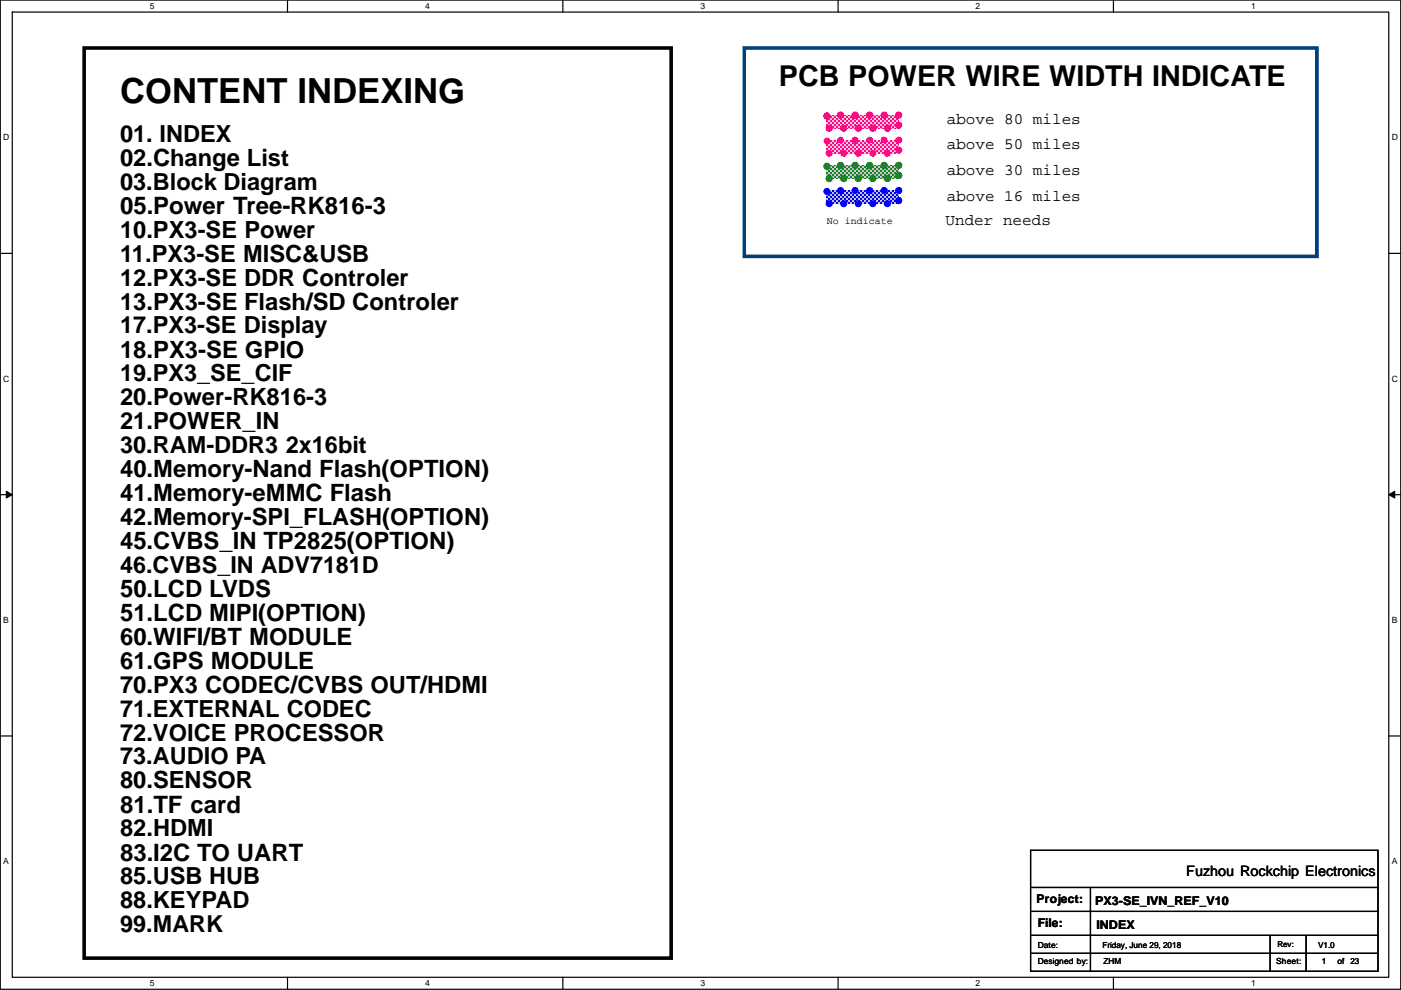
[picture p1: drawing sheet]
<svg xmlns="http://www.w3.org/2000/svg" width="297mm" height="210mm" viewBox="0 0 297 210" stroke-linecap="round" stroke-linejoin="round" font-family="sans-serif">
<defs><g id="words">
<text font-size="7.3" x="25.5" y="21.9">CONTENT INDEXING</text>
<text font-size="6.1" x="165.2" y="18.2">PCB POWER WIRE WIDTH INDICATE</text>
<g font-size="5.1">
<text x="25.5" y="45.4">05.Power Tree-RK816-3</text>
<text x="25.5" y="75.8">18.PX3-SE GPIO</text>
<text x="25.5" y="101.2">40.Memory-Nand Flash(OPTION)</text>
<text x="25.5" y="106.3">41.Memory-eMMC Flash</text>
<text x="25.5" y="116.5">45.CVBS_IN TP2825(OPTION)</text>
<text x="25.5" y="126.6">50.LCD LVDS</text>
<text x="25.5" y="131.7">51.LCD MIPI(OPTION)</text>
<text x="25.5" y="136.8">60.WIFI/BT MODULE</text>
<text x="25.5" y="141.9">61.GPS MODULE</text>
<text x="25.5" y="172.4">81.TF card</text>
<text x="25.5" y="182.5">83.I2C TO UART</text>
</g>
<g font-size="5">
<text x="25.5" y="30.1">01. INDEX</text>
<text x="25.5" y="35.2">02.Change List</text>
<text x="25.5" y="40.2">03.Block Diagram</text>
<text x="25.5" y="50.4">10.PX3-SE Power</text>
<text x="25.5" y="55.5">11.PX3-SE MISC&amp;USB</text>
<text x="25.5" y="60.6">12.PX3-SE DDR Controler</text>
<text x="25.5" y="65.7">13.PX3-SE Flash/SD Controler</text>
<text x="25.5" y="70.7">17.PX3-SE Display</text>
<text x="25.5" y="80.8">19.PX3_SE_CIF</text>
<text x="25.5" y="86">20.Power-RK816-3</text>
<text x="25.5" y="91">21.POWER_IN</text>
<text x="25.5" y="96.1">30.RAM-DDR3 2x16bit</text>
<text x="25.5" y="111.4">42.Memory-SPI_FLASH(OPTION)</text>
<text x="25.5" y="121.5">46.CVBS_IN ADV7181D</text>
<text x="25.5" y="146.9">70.PX3 CODEC/CVBS OUT/HDMI</text>
<text x="25.5" y="152">71.EXTERNAL CODEC</text>
<text x="25.5" y="157.1">72.VOICE PROCESSOR</text>
<text x="25.5" y="162.1">73.AUDIO PA</text>
<text x="25.5" y="167.2">80.SENSOR</text>
<text x="25.5" y="177.4">82.HDMI</text>
<text x="25.5" y="187.5">85.USB HUB</text>
<text x="25.5" y="192.6">88.KEYPAD</text>
<text x="25.5" y="197.7">99.MARK</text>
</g>
<g font-size="3.4">
<text x="200.7" y="26.4">above 80 miles</text>
<text x="200.7" y="31.7">above 50 miles</text>
<text x="200.7" y="37">above 30 miles</text>
<text x="200.5" y="47.7">Under needs</text>
<text x="200.7" y="42.6">above 16 miles</text>
</g>
<text font-size="3" x="251.5" y="185.9">Fuzhou Rockchip Electronics</text>
<g font-size="2.5">
<text x="219.8" y="191.6">Project:</text>
<text x="232.2" y="191.9">PX3-SE_IVN_REF_V10</text>
<text x="220" y="196.7">File:</text>
<text x="232.5" y="197">INDEX</text>
</g>
<text font-size="2.1" x="175.3" y="47.4">No indicate</text>
<g font-size="1.8">
<text x="31.8" y="1.9">5</text>
<text x="90.1" y="1.9">4</text>
<text x="148.5" y="1.9">3</text>
<text x="206.9" y="1.9">2</text>
<text x="265.2" y="1.9">1</text>
<text x=".7" y="29.8">D</text>
<text x="295.1" y="29.8">D</text>
<text x=".7" y="81">C</text>
<text x="295.1" y="81">C</text>
<text x=".7" y="132.1">B</text>
<text x="295.1" y="132.1">B</text>
<text x=".7" y="183.3">A</text>
<text x="295.1" y="183.3">A</text>
<text x="220" y="201">Date:</text>
<text x="233.7" y="201">Friday, June 29, 2018</text>
<text x="279.5" y="201">V1.0</text>
<text x="31.8" y="209.2">5</text>
<text x="90.1" y="209.2">4</text>
<text x="148.5" y="209.2">3</text>
<text x="206.9" y="209.2">2</text>
<text x="220" y="204.6">Designed by:</text>
<text x="234" y="204.6">ZHM</text>
<text x="265.2" y="209.2">1</text>
<text x="270.6" y="204.6">Sheet:</text>
<text x="280.2" y="204.6">1</text>
<text x="283.5" y="204.6">of</text>
<text x="286.3" y="204.6">23</text>
</g>
<text font-size="1.7" x="270.8" y="201">Rev:</text>
</g></defs>
<path d="M.1 0h296.9v209.8h-296.9zM2.6 2.6h291.8v204.7h-291.8z" fill="none" stroke="#000" stroke-width=".25"/>
<g fill="#fff">
<path d="M31.8 .3h1v2h-1z"/>
<path d="M31.8 207.5h1v2.1h-1z"/>
</g>
<path d="M61 0v2.6M61 207.3v2.5" fill="none" stroke="#000" stroke-width=".25"/>
<g fill="#fff">
<path d="M90.1 .3h1v2h-1z"/>
<path d="M90.1 207.5h1v2.1h-1z"/>
</g>
<path d="M119.3 0v2.6M119.3 207.3v2.5" fill="none" stroke="#000" stroke-width=".25"/>
<g fill="#fff">
<path d="M148.5 .3h1v2h-1z"/>
<path d="M148.5 207.5h1v2.1h-1z"/>
</g>
<path d="M177.7 0v2.6M177.7 207.3v2.5" fill="none" stroke="#000" stroke-width=".25"/>
<g fill="#fff">
<path d="M206.9 .3h1v2h-1z"/>
<path d="M206.9 207.5h1v2.1h-1z"/>
</g>
<path d="M236.1 0v2.6M236.1 207.3v2.5" fill="none" stroke="#000" stroke-width=".25"/>
<g fill="#fff">
<path d="M265.2 .3h1v2h-1z"/>
<path d="M265.2 207.5h1v2.1h-1z"/>
<path d="M.7 28.2h1.3v2h-1.3z"/>
<path d="M295.1 28.2h1.3v2h-1.3z"/>
<path d="M.7 79.3h1.3v2.1h-1.3z"/>
<path d="M295.1 79.3h1.3v2.1h-1.3z"/>
</g>
<path d="M.1 53.7h2.5M294.4 53.7h2.6" fill="none" stroke="#000" stroke-width=".25"/>
<g fill="#fff">
<path d="M.7 130.5h1.2v2h-1.2z"/>
<path d="M295.1 130.5h1.2v2h-1.2z"/>
</g>
<path d="M.1 104.9h2.5M294.4 104.9h2.6" fill="none" stroke="#000" stroke-width=".25"/>
<path d="M1.3 104.2l1.3 .7-1.3 .7zM294.4 104.9l1.3-.7v1.4z" fill="#000" stroke="#000" stroke-width=".21"/>
<g fill="#fff">
<path d="M.7 181.7h1.2v2h-1.2z"/>
<path d="M295.1 181.7h1.2v2h-1.2z"/>
</g>
<path d="M.1 156.1h2.5M294.4 156.1h2.6M218.5 188.2h73.7M218.5 193.3h73.7M218.5 198.4h73.7M218.5 180.4h73.7v25.6h-73.7zM231.2 188.2v17.8M269.3 198.4v7.6M276.9 198.4v7.6M218.5 202.2h73.7" fill="none" stroke="#000" stroke-width=".25"/>
<path d="M17.8 10.2h124.5v193h-124.5z" fill="none" stroke="#000" stroke-width=".76"/>
<path d="M175.3 24.4h15.3v2.8h-15.3z" fill-rule="evenodd" fill="#f00" stroke="#f00" stroke-width="1.5" stroke-dasharray="0 3"/>
<path d="M175.3 29.7h15.3v2.8h-15.3z" fill-rule="evenodd" fill="#f0f" stroke="#f0f" stroke-width="1.5" stroke-dasharray="0 3"/>
<path d="M175.3 40.4h15.3v2.8h-15.3z" fill-rule="evenodd" fill="#00f" stroke="#00f" stroke-width="1.5" stroke-dasharray="0 3"/>
<path d="M175.3 35.1h15.3v2.8h-15.3z" fill-rule="evenodd" fill="#008000" stroke="#008000" stroke-width="1.5" stroke-dasharray="0 3"/>
<path d="M157.8 10.2h121.4v44.2h-121.4z" fill="none" stroke="#004080" stroke-width=".76"/>
<use href="#words"/>
</svg>
